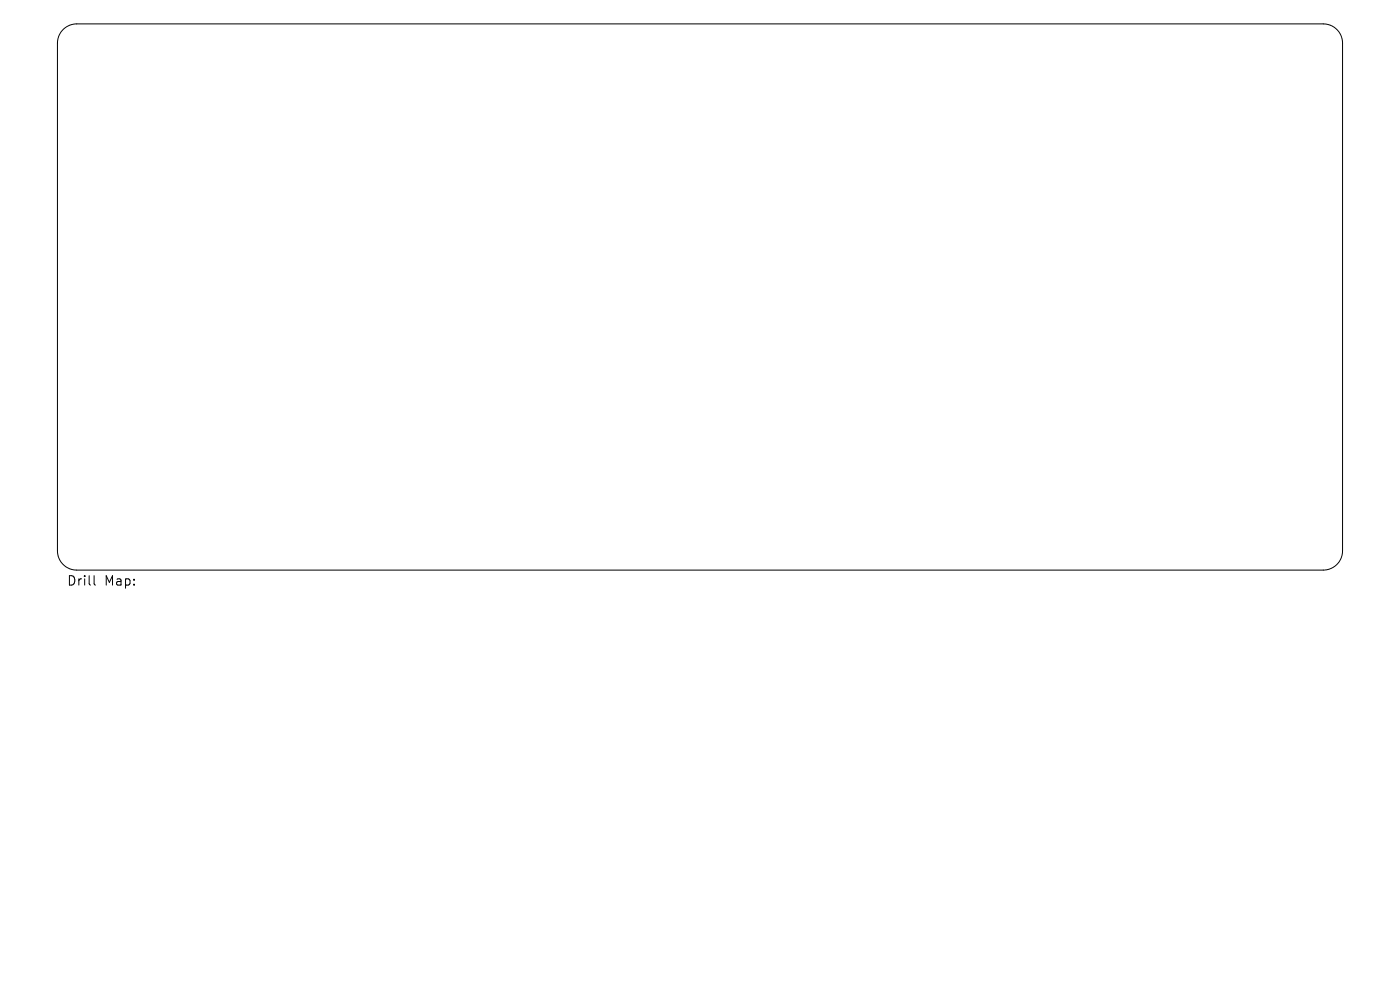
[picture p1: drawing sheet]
<svg xmlns="http://www.w3.org/2000/svg" width="297mm" height="210mm" viewBox="0 0 297 210" stroke-linecap="round" stroke-linejoin="round" font-family="sans-serif">
<defs><g id="words">
<g font-size="2.8">
<text x="14.1" y="124.5">Drill</text>
<text x="22.1" y="124.5">Map:</text>
</g>
</g></defs>
<path d="M13.5 6.2l1.2-.8 1.6-.3h264.4a4.1 4.1 0 0 1 4.1 4.1v107.6a4.1 4.1 0 0 1-4.1 4.1h-264.4a4.1 4.1 0 0 1-4.1-4.1v-107.6l.1-1 .3-.9zM20 122.1v1.7l.2 .3" fill="none" stroke="#000" stroke-width=".21"/>
<use href="#words"/>
</svg>
